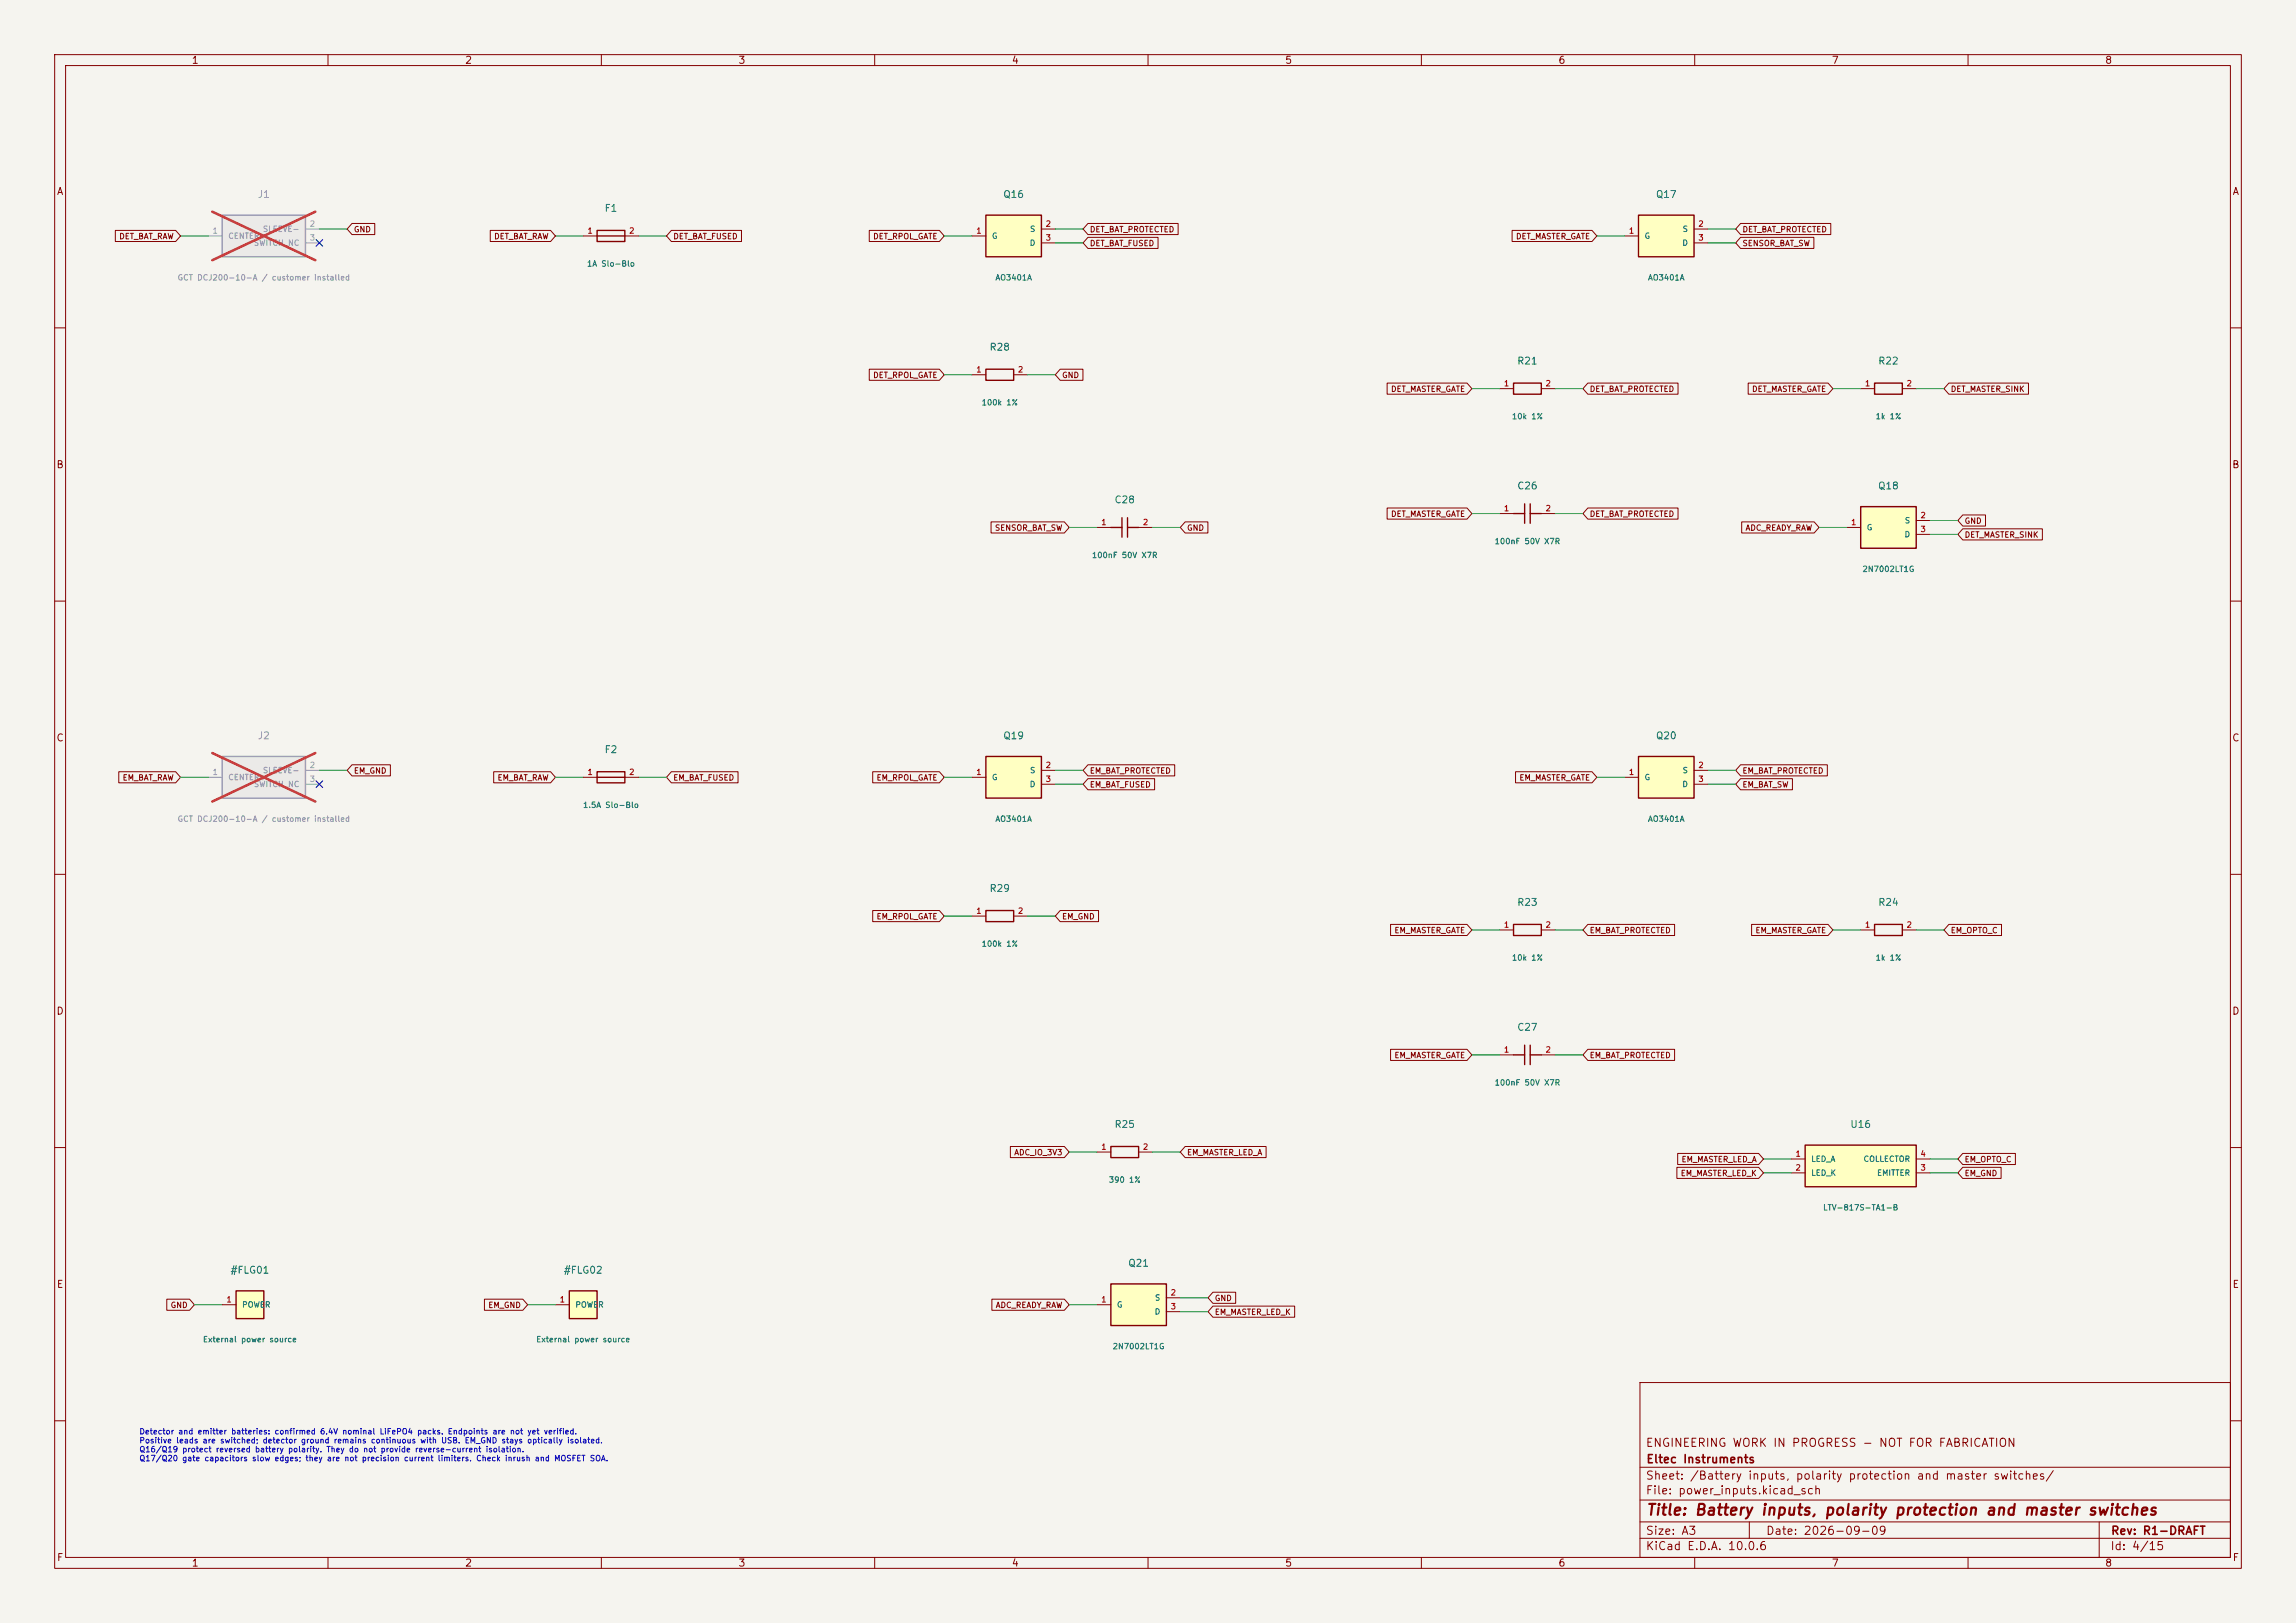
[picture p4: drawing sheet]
<svg xmlns="http://www.w3.org/2000/svg" width="420mm" height="297mm" viewBox="0 0 420 297" stroke-linecap="round" stroke-linejoin="round" font-family="sans-serif">
<defs><g id="words">
<text font-size="2" fill="#840000" x="301" y="277.8">Title: Battery inputs, polarity protection and master switches</text>
<g font-size="1.5" fill="#840000">
<text x="300.9" y="265.1">ENGINEERING WORK IN PROGRESS - NOT FOR FABRICATION</text>
<text x="301" y="268.1">Eltec Instruments</text>
<text x="300.9" y="273.8">File: power_inputs.kicad_sch</text>
<text x="300.9" y="271.1">Sheet: /Battery inputs, polarity protection and master switches/</text>
<text x="300.9" y="281.2">Size: A3</text>
<text x="322.9" y="281.2">Date: 2026-09-09</text>
<text x="386" y="281.2">Rev: R1-DRAFT</text>
<text x="300.9" y="284">KiCad E.D.A. 10.0.6</text>
<text x="385.9" y="284">Id: 4/15</text>
</g>
<g font-size="1.3" fill="#840000">
<text x="35" y="12">1</text>
<text x="85" y="12">2</text>
<text x="135" y="12">3</text>
<text x="185" y="12">4</text>
<text x="235" y="12">5</text>
<text x="285" y="12">6</text>
<text x="335" y="12">7</text>
<text x="385" y="12">8</text>
<text x="10.3" y="36">A</text>
<text x="408.3" y="36">A</text>
<text x="10.2" y="86">B</text>
<text x="408.2" y="86">B</text>
<text x="10.2" y="136">C</text>
<text x="408.2" y="136">C</text>
<text x="10.2" y="186">D</text>
<text x="408.2" y="186">D</text>
<text x="10.3" y="236">E</text>
<text x="408.3" y="236">E</text>
<text x="10.3" y="286">F</text>
<text x="35" y="287">1</text>
<text x="85" y="287">2</text>
<text x="135" y="287">3</text>
<text x="185" y="287">4</text>
<text x="235" y="287">5</text>
<text x="285" y="287">6</text>
<text x="335" y="287">7</text>
<text x="385" y="287">8</text>
<text x="408.3" y="286">F</text>
</g>
<g font-size="1.3" fill="#939391">
<text x="47" y="36.5">J1</text>
<text x="47" y="135.6">J2</text>
</g>
<g font-size="1.3" fill="#006464">
<text x="110.5" y="39.1">F1</text>
<text x="183.4" y="36.5">Q16</text>
<text x="302.8" y="36.5">Q17</text>
<text x="180.9" y="64.5">R28</text>
<text x="277.4" y="67">R21</text>
<text x="343.5" y="67">R22</text>
<text x="277.4" y="89.9">C26</text>
<text x="343.4" y="89.9">Q18</text>
<text x="203.8" y="92.4">C28</text>
<text x="183.4" y="135.6">Q19</text>
<text x="302.8" y="135.6">Q20</text>
<text x="110.5" y="138.1">F2</text>
<text x="180.9" y="163.5">R29</text>
<text x="277.4" y="166.1">R23</text>
<text x="343.5" y="166.1">R24</text>
<text x="277.4" y="188.9">C27</text>
<text x="203.8" y="206.7">R25</text>
<text x="338.4" y="206.7">U16</text>
<text x="42.1" y="233.4">#FLG01</text>
<text x="103" y="233.4">#FLG02</text>
<text x="206.3" y="232.1">Q21</text>
</g>
<g font-size="1" fill="#a5a4a2">
<text x="56.6" y="41.7">2</text>
<text x="38.8" y="43">1</text>
<text x="56.6" y="44.3">3</text>
<text x="38.8" y="142.1">1</text>
<text x="56.6" y="140.8">2</text>
<text x="56.6" y="143.3">3</text>
</g>
<g font-size="1" fill="#a90000">
<text x="191.2" y="41.7">2</text>
<text x="310.6" y="41.7">2</text>
<text x="107.4" y="43">1</text>
<text x="115" y="43">2</text>
<text x="178.5" y="43">1</text>
<text x="191.2" y="44.3">3</text>
<text x="297.9" y="43">1</text>
<text x="310.6" y="44.3">3</text>
<text x="178.5" y="68.4">1</text>
<text x="186.1" y="68.4">2</text>
<text x="275" y="70.9">1</text>
<text x="282.6" y="70.9">2</text>
<text x="341" y="70.9">1</text>
<text x="348.7" y="70.9">2</text>
<text x="275" y="93.8">1</text>
<text x="282.6" y="93.8">2</text>
<text x="351.2" y="95.1">2</text>
<text x="201.3" y="96.3">1</text>
<text x="209" y="96.3">2</text>
<text x="338.5" y="96.3">1</text>
<text x="351.2" y="97.6">3</text>
<text x="107.4" y="142.1">1</text>
<text x="115" y="142.1">2</text>
<text x="178.5" y="142.1">1</text>
<text x="191.2" y="140.8">2</text>
<text x="191.2" y="143.3">3</text>
<text x="297.9" y="142.1">1</text>
<text x="310.6" y="140.8">2</text>
<text x="310.6" y="143.3">3</text>
<text x="178.5" y="167.5">1</text>
<text x="186.1" y="167.5">2</text>
<text x="275" y="170">1</text>
<text x="282.6" y="170">2</text>
<text x="341" y="170">1</text>
<text x="348.7" y="170">2</text>
<text x="275" y="192.9">1</text>
<text x="282.6" y="192.9">2</text>
<text x="201.3" y="210.6">1</text>
<text x="209" y="210.6">2</text>
<text x="328.3" y="211.9">1</text>
<text x="328.3" y="214.4">2</text>
<text x="351.2" y="214.4">3</text>
<text x="351.2" y="211.9">4</text>
<text x="41.3" y="238.6">1</text>
<text x="102.3" y="238.6">1</text>
<text x="201.3" y="238.6">1</text>
<text x="214" y="237.3">2</text>
<text x="214" y="239.8">3</text>
</g>
<g font-size="1" fill="#840000">
<text x="21.7" y="44">DET_BAT_RAW</text>
<text x="64.6" y="42.8">GND</text>
<text x="90.3" y="44">DET_BAT_RAW</text>
<text x="123.1" y="44">DET_BAT_FUSED</text>
<text x="159.6" y="44">DET_RPOL_GATE</text>
<text x="199.3" y="45.3">DET_BAT_FUSED</text>
<text x="199.3" y="42.8">DET_BAT_PROTECTED</text>
<text x="277.2" y="44">DET_MASTER_GATE</text>
<text x="318.6" y="45.3">SENSOR_BAT_SW</text>
<text x="318.6" y="42.8">DET_BAT_PROTECTED</text>
<text x="159.6" y="69.4">DET_RPOL_GATE</text>
<text x="194.2" y="69.4">GND</text>
<text x="254.3" y="72">DET_MASTER_GATE</text>
<text x="290.7" y="72">DET_BAT_PROTECTED</text>
<text x="320.4" y="72">DET_MASTER_GATE</text>
<text x="356.7" y="72">DET_MASTER_SINK</text>
<text x="254.3" y="94.8">DET_MASTER_GATE</text>
<text x="290.7" y="94.8">DET_BAT_PROTECTED</text>
<text x="181.9" y="97.4">SENSOR_BAT_SW</text>
<text x="217" y="97.4">GND</text>
<text x="319.2" y="97.4">ADC_READY_RAW</text>
<text x="359.3" y="98.6">DET_MASTER_SINK</text>
<text x="359.3" y="96.1">GND</text>
<text x="22.3" y="143.1">EM_BAT_RAW</text>
<text x="64.6" y="141.8">EM_GND</text>
<text x="90.9" y="143.1">EM_BAT_RAW</text>
<text x="123.1" y="143.1">EM_BAT_FUSED</text>
<text x="160.2" y="143.1">EM_RPOL_GATE</text>
<text x="199.3" y="141.8">EM_BAT_PROTECTED</text>
<text x="277.8" y="143.1">EM_MASTER_GATE</text>
<text x="318.6" y="141.8">EM_BAT_PROTECTED</text>
<text x="199.3" y="144.4">EM_BAT_FUSED</text>
<text x="318.6" y="144.4">EM_BAT_SW</text>
<text x="160.2" y="168.5">EM_RPOL_GATE</text>
<text x="194.2" y="168.5">EM_GND</text>
<text x="255" y="171">EM_MASTER_GATE</text>
<text x="290.7" y="171">EM_BAT_PROTECTED</text>
<text x="321" y="171">EM_MASTER_GATE</text>
<text x="356.7" y="171">EM_OPTO_C</text>
<text x="255" y="193.9">EM_MASTER_GATE</text>
<text x="290.7" y="193.9">EM_BAT_PROTECTED</text>
<text x="185.4" y="211.7">ADC_IO_3V3</text>
<text x="217" y="211.7">EM_MASTER_LED_A</text>
<text x="307.3" y="215.5">EM_MASTER_LED_K</text>
<text x="307.5" y="212.9">EM_MASTER_LED_A</text>
<text x="359.3" y="215.5">EM_GND</text>
<text x="359.3" y="212.9">EM_OPTO_C</text>
<text x="31.1" y="239.6">GND</text>
<text x="89.2" y="239.6">EM_GND</text>
<text x="182" y="239.6">ADC_READY_RAW</text>
<text x="222.1" y="238.3">GND</text>
<text x="222.1" y="240.9">EM_MASTER_LED_K</text>
</g>
<g font-size="1" fill="#939391">
<text x="41.7" y="43.9">CENTER+</text>
<text x="46.3" y="45.2">SWITCH_NC</text>
<text x="48" y="42.7">SLEEVE-</text>
<text x="32.4" y="51.6">GCT DCJ200-10-A / customer installed</text>
<text x="41.7" y="143">CENTER+</text>
<text x="48" y="141.7">SLEEVE-</text>
<text x="46.3" y="144.3">SWITCH_NC</text>
<text x="32.4" y="150.6">GCT DCJ200-10-A / customer installed</text>
</g>
<g font-size="1" fill="#006464">
<text x="181.4" y="43.9">G</text>
<text x="188.3" y="45.2">D</text>
<text x="188.3" y="42.7">S</text>
<text x="300.7" y="43.9">G</text>
<text x="307.6" y="45.2">D</text>
<text x="307.7" y="42.7">S</text>
<text x="107.3" y="49">1A Slo-Blo</text>
<text x="182" y="51.6">AO3401A</text>
<text x="301.4" y="51.6">AO3401A</text>
<text x="179.5" y="74.4">100k 1%</text>
<text x="276.5" y="77">10k 1%</text>
<text x="343" y="77">1k 1%</text>
<text x="273.3" y="99.8">100nF 50V X7R</text>
<text x="341.4" y="97.3">G</text>
<text x="348.3" y="98.6">D</text>
<text x="348.3" y="96">S</text>
<text x="199.6" y="102.4">100nF 50V X7R</text>
<text x="340.6" y="104.9">2N7002LT1G</text>
<text x="181.4" y="143">G</text>
<text x="188.3" y="141.7">S</text>
<text x="300.7" y="143">G</text>
<text x="307.7" y="141.7">S</text>
<text x="106.6" y="148.1">1.5A Slo-Blo</text>
<text x="188.3" y="144.3">D</text>
<text x="307.6" y="144.3">D</text>
<text x="182" y="150.6">AO3401A</text>
<text x="301.4" y="150.6">AO3401A</text>
<text x="179.5" y="173.5">100k 1%</text>
<text x="276.5" y="176">10k 1%</text>
<text x="343" y="176">1k 1%</text>
<text x="273.3" y="198.9">100nF 50V X7R</text>
<text x="331.2" y="212.9">LED_A</text>
<text x="331.2" y="215.4">LED_K</text>
<text x="340.8" y="212.9">COLLECTOR</text>
<text x="343.3" y="215.4">EMITTER</text>
<text x="202.7" y="216.7">390 1%</text>
<text x="333.4" y="221.7">LTV-817S-TA1-B</text>
<text x="44.2" y="239.5">POWER</text>
<text x="105.2" y="239.5">POWER</text>
<text x="204.2" y="239.5">G</text>
<text x="211.2" y="238.3">S</text>
<text x="37" y="245.9">External power source</text>
<text x="98" y="245.9">External power source</text>
<text x="211.1" y="240.8">D</text>
<text x="203.4" y="247.1">2N7002LT1G</text>
</g>
<g font-size="1" fill="#0000c2">
<text x="25.4" y="262.7">Detector and emitter batteries: confirmed 6.4V nominal LiFePO4 packs. Endpoints are not yet verified.</text>
<text x="25.4" y="264.4">Positive leads are switched; detector ground remains continuous with USB. EM_GND stays optically isolated.</text>
<text x="25.4" y="266">Q16/Q19 protect reversed battery polarity. They do not provide reverse-current isolation.</text>
<text x="25.4" y="267.6">Q17/Q20 gate capacitors slow edges; they are not precision current limiters. Check inrush and MOSFET SOA.</text>
</g>
</g></defs>
<path d="M0 0h420v297h-420z" fill="#f5f4ef" stroke="#f5f4ef" stroke-width=".18"/>
<g fill="none" stroke="#840000" stroke-width=".18">
<path d="M10 10h400v277h-400zM12 12h396v273h-396zM60 10v2M110 10v2M160 10v2M210 10v2M260 10v2M310 10v2M360 10v2M10 60h2M274.3 71.1h2.6M281.9 71.1h2.6"/>
<path d="M408 60h2M10 110h2M408 110h2M10 160h2M106.7 142.2h2.5M114.3 142.2h2.5M408 160h2M10 210h2M408 210h2M300 253h108v32h-108zM10 260h2M300 278.5h108"/>
<path d="M300 274.5h108M300 268.5h108M320 278.5v3M384 278.5v6.5M408 260h2M60 285v2M110 285v2M160 285v2M210 285v2M260 285v2M300 281.5h108M310 285v2"/>
<path d="M360 285v2"/>
</g>
<path d="M276.9 70.1h5v2h-5zM109.2 141.2h5.1v2.1h-5.1zM109.2 142.2h5.1" fill="none" stroke="#840000" stroke-width=".25"/>
<path d="M43.2 236.2h5.1v5.1h-5.1z" fill="#ffffc2"/>
<path d="M342.9 169.2h5.1v2h-5.1zM43.2 236.2h5.1v5.1h-5.1z" fill="none" stroke="#840000" stroke-width=".25"/>
<path d="M340.4 170.2h2.5M348 170.2h2.5M40.6 238.8h2.6" fill="none" stroke="#840000" stroke-width=".18"/>
<path d="M104.1 236.2h5.1v5.1h-5.1z" fill="#ffffc2"/>
<path d="M203.2 96.5h2M205.2 94.7v3.6M206.2 96.5h2.1M206.2 94.7v3.6M104.1 236.2h5.1v5.1h-5.1z" fill="none" stroke="#840000" stroke-width=".25"/>
<path d="M200.7 96.5h2.5M208.3 96.5h2.5M101.6 238.8h2.5" fill="none" stroke="#840000" stroke-width=".18"/>
<path d="M299.7 138.4h10.2v7.7h-10.2z" fill="#ffffc2"/>
<path d="M299.7 138.4h10.2v7.7h-10.2z" fill="none" stroke="#840000" stroke-width=".25"/>
<path d="M297.2 142.2h2.5M309.9 141h2.5M309.9 143.5h2.5" fill="none" stroke="#840000" stroke-width=".18"/>
<path d="M299.7 39.4h10.2v7.6h-10.2z" fill="#ffffc2"/>
<path d="M299.7 39.4h10.2v7.6h-10.2z" fill="none" stroke="#840000" stroke-width=".25"/>
<path d="M297.2 43.2h2.5M309.9 41.9h2.5M309.9 44.5h2.5" fill="none" stroke="#840000" stroke-width=".18"/>
<path d="M340.4 92.7h10.1v7.6h-10.1z" fill="#ffffc2"/>
<path d="M340.4 92.7h10.1v7.6h-10.1z" fill="none" stroke="#840000" stroke-width=".25"/>
<path d="M337.8 96.5h2.6M350.5 95.3h2.6M350.5 97.8h2.6" fill="none" stroke="#840000" stroke-width=".18"/>
<path d="M40.6 39.4h15.3v7.6h-15.3z" fill="#ebeae8"/>
<path d="M40.6 39.4h15.3v7.6h-15.3z" fill="none" stroke="#9c9b98" stroke-width=".25"/>
<path d="M38.1 43.2h2.5M55.9 41.9h2.5M55.9 44.5h2.5" fill="none" stroke="#9c9b98" stroke-width=".18"/>
<path d="M38.8 38.7l18.9 8.9M57.7 38.7l-18.9 8.9" fill="none" stroke="#e12e31" stroke-width=".46"/>
<path d="M180.3 166.6h5.1v2.1h-5.1z" fill="none" stroke="#840000" stroke-width=".25"/>
<path d="M177.8 167.6h2.5M185.4 167.6h2.6" fill="none" stroke="#840000" stroke-width=".18"/>
<path d="M330.2 209.6h20.3v7.6h-20.3z" fill="#ffffc2"/>
<path d="M109.2 42.2h5.1v2h-5.1zM109.2 43.2h5.1M180.3 67.6h5.1v2h-5.1zM342.9 70.1h5.1v2h-5.1zM276.9 94h2M278.9 92.2v3.6M279.9 94h2M279.9 92.2v3.6M203.2 209.8h5.1v2h-5.1zM330.2 209.6h20.3v7.6h-20.3z" fill="none" stroke="#840000" stroke-width=".25"/>
<g fill="none" stroke="#840000" stroke-width=".18">
<path d="M106.7 43.2h2.5M114.3 43.2h2.5M177.8 68.6h2.5M185.4 68.6h2.6M340.4 71.1h2.5M348 71.1h2.5M274.3 94h2.6M281.9 94h2.6M200.7 210.8h2.5M208.3 210.8h2.5M327.7 212.1h2.5M327.7 214.6h2.5"/>
<path d="M350.5 212.1h2.6M350.5 214.6h2.6"/>
</g>
<path d="M180.3 138.4h10.2v7.7h-10.2z" fill="#ffffc2"/>
<path d="M180.3 138.4h10.2v7.7h-10.2zM276.9 193h2M278.9 191.3v3.5M279.9 193h2M279.9 191.3v3.5" fill="none" stroke="#840000" stroke-width=".25"/>
<path d="M177.8 142.2h2.5M190.5 141h2.5M190.5 143.5h2.5M274.3 193h2.6M281.9 193h2.6" fill="none" stroke="#840000" stroke-width=".18"/>
<path d="M40.6 138.4h15.3v7.7h-15.3z" fill="#ebeae8"/>
<path d="M40.6 138.4h15.3v7.7h-15.3z" fill="none" stroke="#9c9b98" stroke-width=".25"/>
<path d="M38.1 142.2h2.5M55.9 141h2.5M55.9 143.5h2.5" fill="none" stroke="#9c9b98" stroke-width=".18"/>
<path d="M38.8 137.8l18.9 8.9M57.7 137.8l-18.9 8.9" fill="none" stroke="#e12e31" stroke-width=".46"/>
<path d="M180.3 39.4h10.2v7.6h-10.2z" fill="#ffffc2"/>
<path d="M180.3 39.4h10.2v7.6h-10.2zM276.9 169.2h5v2h-5z" fill="none" stroke="#840000" stroke-width=".25"/>
<path d="M177.8 43.2h2.5M190.5 41.9h2.5M190.5 44.5h2.5M274.3 170.2h2.6M281.9 170.2h2.6" fill="none" stroke="#840000" stroke-width=".18"/>
<path d="M203.2 234.9h10.2v7.7h-10.2z" fill="#ffffc2"/>
<path d="M203.2 234.9h10.2v7.7h-10.2z" fill="none" stroke="#840000" stroke-width=".25"/>
<g fill="none" stroke="#840000" stroke-width=".18">
<path d="M21.1 42.2h11l.9 1-.9 1h-11zM64.4 40.9h4.2v2h-4.2l-.9-1zM89.7 42.2h11l.9 1-.9 1h-11zM122.8 42.2h12.8v2h-12.8l-.9-1zM159 42.2h12.8l.9 1-.9 1h-12.8zM199 43.4h12.8v2.1h-12.8l-.9-1zM199 40.9h16.5v2h-16.5l-.9-1zM276.6 42.2h14.6l.9 1-.9 1h-14.6zM318.4 43.4h13.4v2.1h-13.4l-.9-1zM318.4 40.9h16.5v2h-16.5l-.9-1zM159 67.6h12.8l.9 1-.9 1h-12.8zM193.9 67.6h4.2v2h-4.2l-.9-1z"/>
<path d="M253.7 70.1h14.7l.8 1-.8 1h-14.7zM290.4 70.1h16.5v2h-16.5l-.8-1zM319.8 70.1h14.6l.9 1-.9 1h-14.6zM356.5 70.1h14.6v2h-14.6l-.9-1zM181.3 95.5h13.4l.9 1-.9 1h-13.4zM216.8 95.5h4.2v2h-4.2l-.9-1zM253.7 93h14.7l.8 1-.8 1h-14.7zM290.4 93h16.5v2h-16.5l-.8-1zM318.6 95.5h13.3l.8 1-.8 1h-13.3zM359 96.8h14.6v2h-14.6l-.9-1zM359 94.2h4.2v2.1h-4.2l-.9-1zM64.4 140h7v2h-7l-.9-1z"/>
<path d="M199 140h15.9v2h-15.9l-.9-1zM318.4 140h15.9v2h-15.9l-.9-1zM21.7 141.2h10.4l.9 1-.9 1.1h-10.4zM90.3 141.2h10.4l.9 1-.9 1.1h-10.4zM122.8 141.2h12.2v2.1h-12.2l-.9-1.1zM159.6 141.2h12.2l.9 1-.9 1.1h-12.2zM199 142.5h12.2v2h-12.2l-.9-1zM277.2 141.2h14l.9 1-.9 1.1h-14zM318.4 142.5h9.5v2h-9.5l-.9-1zM159.6 166.6h12.2l.9 1-.9 1.1h-12.2zM193.9 166.6h7v2.1h-7l-.9-1.1zM254.4 169.2h14l.8 1-.8 1h-14z"/>
<path d="M290.4 169.2h15.9v2h-15.9l-.8-1zM320.4 169.2h14l.9 1-.9 1h-14zM356.5 169.2h9.6v2h-9.6l-.9-1zM254.4 192h14l.8 1-.8 1.1h-14zM290.4 192h15.9v2.1h-15.9l-.8-1.1zM184.8 209.8h9.9l.9 1-.9 1h-9.9zM216.8 209.8h14.8v2h-14.8l-.9-1zM306.7 213.6h15l.9 1-.9 1h-15zM306.9 211.1h14.8l.9 1-.9 1h-14.8zM359 213.6h7v2h-7l-.9-1zM359 211.1h9.7v2h-9.7l-.9-1zM30.5 237.7h4.2l.9 1.1-.9 1h-4.2z"/>
<path d="M88.6 237.7h7l.9 1.1-.9 1h-7zM181.4 237.7h13.3l.9 1.1-.9 1h-13.3zM200.7 238.8h2.5M213.4 237.5h2.5M221.9 239h14.9v2h-14.9l-.9-1zM221.9 236.5h4.1v2h-4.1l-.9-1zM213.4 240h2.5"/>
</g>
<g fill="none" stroke="#009600" stroke-width=".18">
<path d="M33 43.2h5.1M58.4 41.9h5.1M101.6 43.2h5.1M116.8 43.2h5.1M172.7 43.2h5.1M193 41.9h5.1M193 44.5h5.1M292.1 43.2h5.1M312.4 41.9h5.1M312.4 44.5h5.1M172.7 68.6h5.1M188 68.6h5"/>
<path d="M269.2 71.1h5.1M284.5 71.1h5.1M335.3 71.1h5.1M350.5 71.1h5.1M195.6 96.5h5.1M210.8 96.5h5.1M269.2 94h5.1M284.5 94h5.1M332.7 96.5h5.1M353.1 95.3h5M353.1 97.8h5M33 142.2h5.1"/>
<path d="M58.4 141h5.1M101.6 142.2h5.1M116.8 142.2h5.1M172.7 142.2h5.1M193 141h5.1M193 143.5h5.1M292.1 142.2h5.1M312.4 141h5.1M312.4 143.5h5.1M172.7 167.6h5.1M188 167.6h5M269.2 170.2h5.1"/>
<path d="M284.5 170.2h5.1M335.3 170.2h5.1M350.5 170.2h5.1M269.2 193h5.1M284.5 193h5.1M195.6 210.8h5.1M210.8 210.8h5.1M322.6 214.6h5.1M322.6 212.1h5.1M353.1 214.6h5M353.1 212.1h5M35.6 238.8h5"/>
<path d="M96.5 238.8h5.1M195.6 238.8h5.1M215.9 237.5h5.1M215.9 240h5.1"/>
</g>
<path d="M57.8 43.8l1.2 1.3M59 43.8l-1.2 1.3M57.8 142.9l1.2 1.2M59 142.9l-1.2 1.2" fill="none" stroke="#000084" stroke-width=".18"/>
<use href="#words"/>
</svg>
